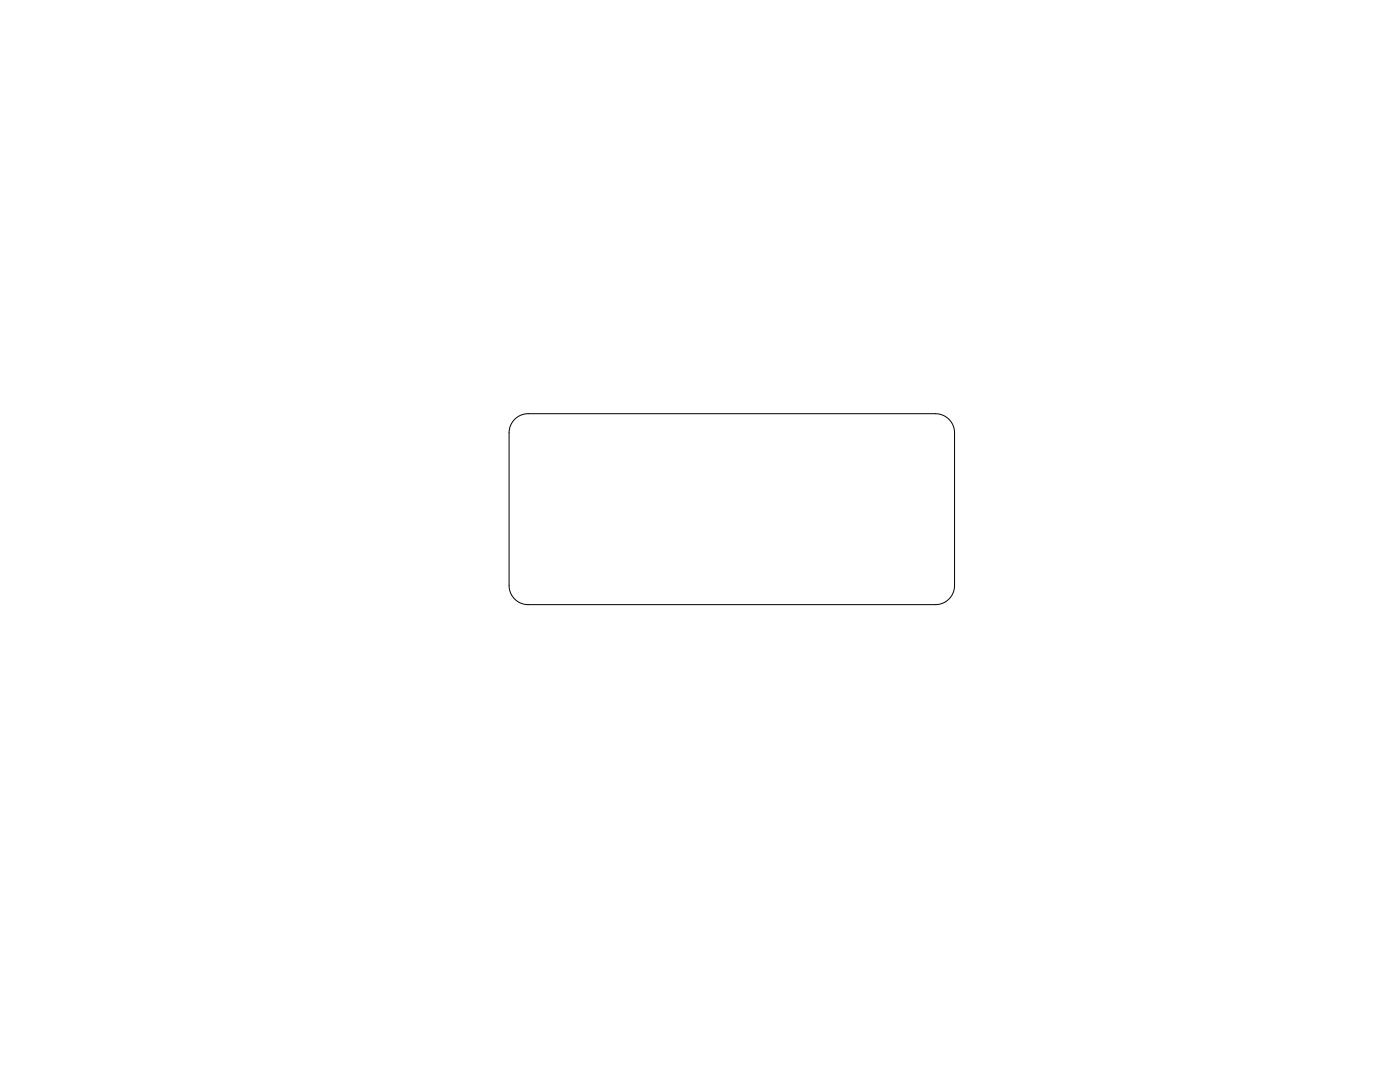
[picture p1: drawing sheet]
<svg xmlns="http://www.w3.org/2000/svg" width="279mm" height="216mm" viewBox="0 0 279 216" stroke-linecap="round" stroke-linejoin="round" font-family="sans-serif">
<path d="M102.7 83.7a3.8 3.8 0 0 1 2.7-1.1h81.3a3.8 3.8 0 0 1 3.8 3.8v30.4a3.8 3.8 0 0 1-3.8 3.9h-81.3a3.8 3.8 0 0 1-3.8-3.9v-30.4a3.8 3.8 0 0 1 1.1-2.7z" fill="none" stroke="#000" stroke-width=".2"/>
</svg>
